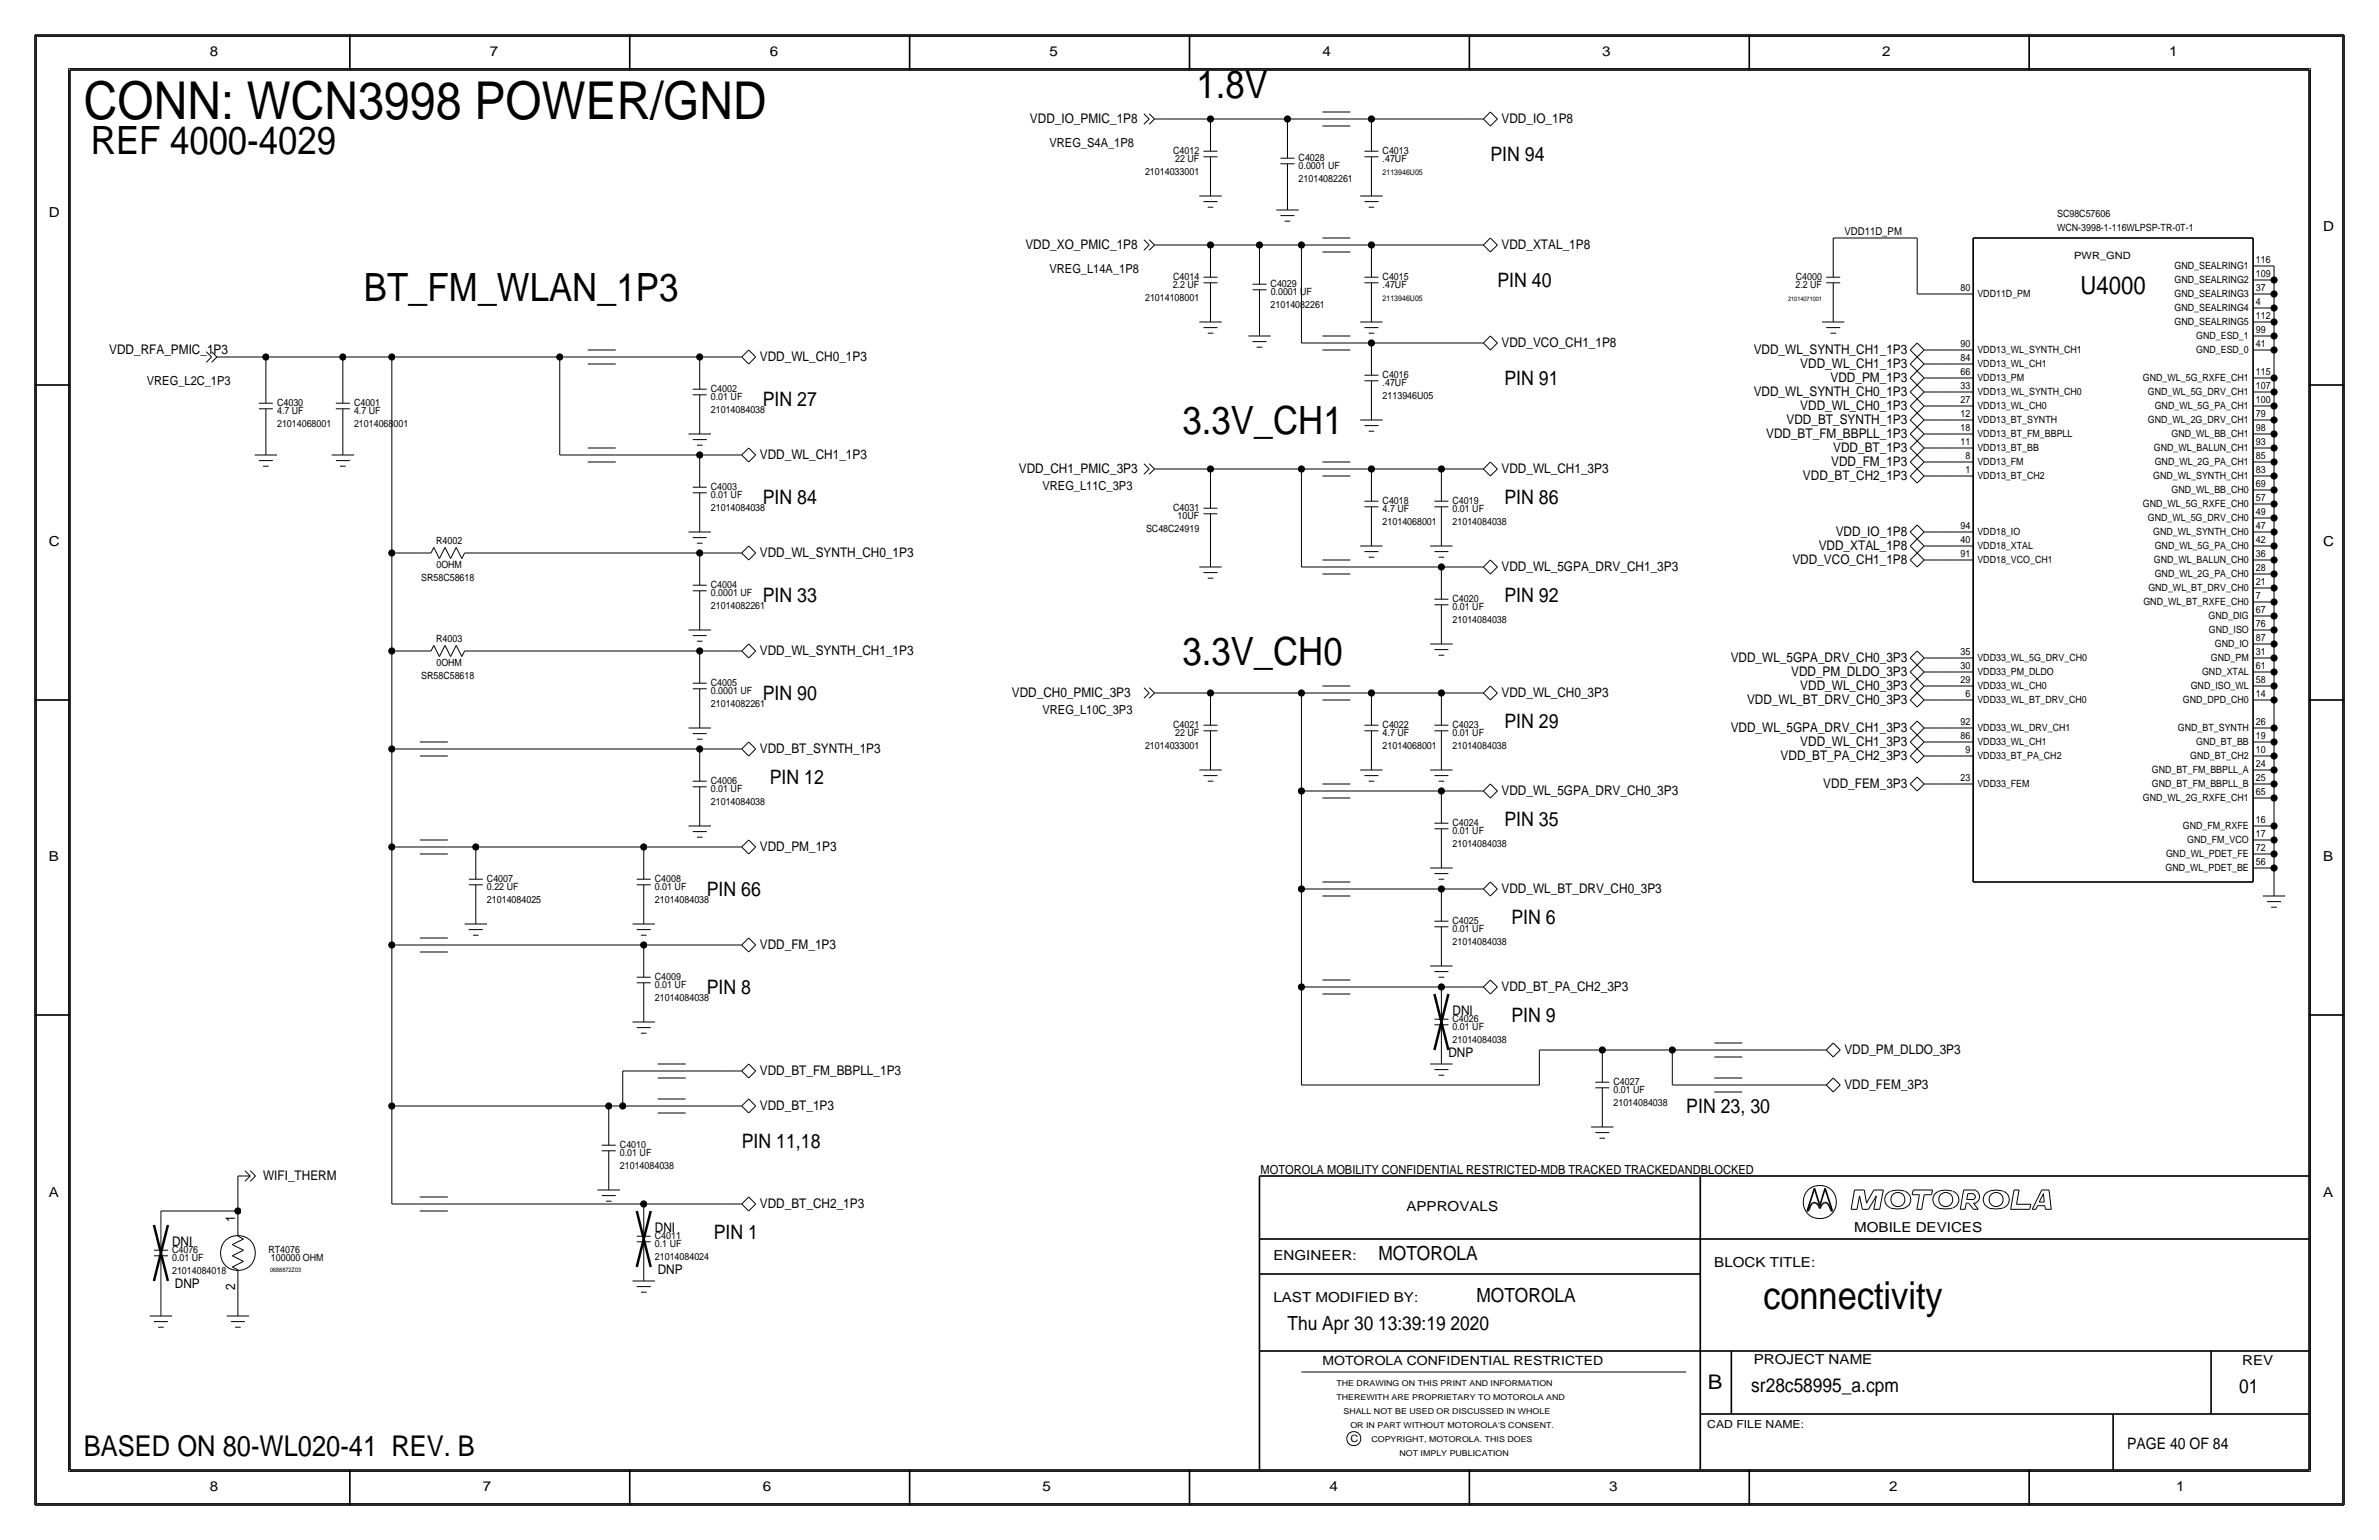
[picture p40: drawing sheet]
<svg xmlns="http://www.w3.org/2000/svg" width="432mm" height="279mm" viewBox="0 0 432 279" stroke-linecap="round" stroke-linejoin="round" font-family="sans-serif">
<defs><g id="words">
<text font-size="9.5" x="15.2" y="21.6">CONN: WCN3998 POWER/GND</text>
<g font-size="7.1">
<text x="217.2" y="17.8">1.8V</text>
<text x="16.5" y="27.9">REF 4000-4029</text>
<text x="66" y="54.6">BT_FM_WLAN_1P3</text>
<text x="214.6" y="78.7">3.3V_CH1</text>
<text x="214.6" y="120.7">3.3V_CH0</text>
</g>
<text font-size="7" x="320" y="237.5">connectivity</text>
<text font-size="5.2" x="15.2" y="264.2">BASED ON 80-WL020-41 REV. B</text>
<text font-size="4.5" x="377.6" y="53.3">U4000</text>
<text font-size="3.7" x="310" y="252.1">B</text>
<g font-size="3.6">
<text x="270.5" y="29.2">PIN 94</text>
<text x="271.8" y="52.1">PIN 40</text>
<text x="273" y="69.8">PIN 91</text>
<text x="138.4" y="73.7">PIN 27</text>
<text x="138.4" y="91.4">PIN 84</text>
<text x="273" y="91.4">PIN 86</text>
<text x="138.4" y="109.2">PIN 33</text>
<text x="273" y="109.2">PIN 92</text>
<text x="138.4" y="127">PIN 90</text>
<text x="273" y="132.1">PIN 29</text>
<text x="139.7" y="142.2">PIN 12</text>
<text x="273" y="149.9">PIN 35</text>
<text x="128.3" y="162.6">PIN 66</text>
<text x="274.3" y="167.6">PIN 6</text>
<text x="128.3" y="180.3">PIN 8</text>
<text x="274.3" y="185.4">PIN 9</text>
<text x="306.1" y="201.9">PIN 23, 30</text>
<text x="134.6" y="208.3">PIN 11,18</text>
<text x="129.5" y="224.8">PIN 1</text>
</g>
<g font-size="3.5">
<text x="250.2" y="228.6">MOTOROLA</text>
<text x="268" y="236.2">MOTOROLA</text>
<text x="233.7" y="241.3">Thu Apr 30 13:39:19 2020</text>
<text x="317.9" y="252.6">sr28c58995_a.cpm</text>
<text x="406.4" y="252.7">01</text>
</g>
<text font-size="2.9" x="386.1" y="262.9">PAGE 40 OF 84</text>
<g font-size="2.5">
<text x="38.1" y="10.2">8</text>
<text x="88.9" y="10.2">7</text>
<text x="139.7" y="10.2">6</text>
<text x="190.5" y="10.2">5</text>
<text x="240" y="10.2">4</text>
<text x="290.8" y="10.2">3</text>
<text x="341.6" y="10.2">2</text>
<text x="393.7" y="10.2">1</text>
<text x="8.9" y="39.4">D</text>
<text x="421.6" y="41.9">D</text>
<text x="8.9" y="99.1">C</text>
<text x="421.6" y="99.1">C</text>
<text x="8.9" y="156.2">B</text>
<text x="421.6" y="156.2">B</text>
<text x="8.9" y="217.2">A</text>
<text x="255.3" y="219.7">APPROVALS</text>
<text x="421.6" y="217.2">A</text>
<text x="336.5" y="223.5">MOBILE DEVICES</text>
<text x="231.1" y="228.6">ENGINEER:</text>
<text x="311.1" y="229.9">BLOCK TITLE:</text>
<text x="231.1" y="236.2">LAST MODIFIED BY:</text>
<text x="318.3" y="247.5">PROJECT NAME</text>
<text x="407" y="247.6">REV</text>
<text x="38.1" y="270.5">8</text>
<text x="87.6" y="270.5">7</text>
<text x="138.4" y="270.5">6</text>
<text x="189.2" y="270.5">5</text>
<text x="241.3" y="270.5">4</text>
<text x="292.1" y="270.5">3</text>
<text x="342.9" y="270.5">2</text>
<text x="395" y="270.5">1</text>
</g>
<g font-size="2.4">
<text x="186.9" y="22.4">VDD_IO_PMIC_1P8</text>
<text x="272.5" y="22.4">VDD_IO_1P8</text>
<text x="186.1" y="45.2">VDD_XO_PMIC_1P8</text>
<text x="272.5" y="45.2">VDD_XTAL_1P8</text>
<text x="19.8" y="64.3">VDD_RFA_PMIC_1P3</text>
<text x="137.9" y="65.5">VDD_WL_CH0_1P3</text>
<text x="272.5" y="63">VDD_VCO_CH1_1P8</text>
<text x="318.3" y="64.3">VDD_WL_SYNTH_CH1_1P3</text>
<text x="318.3" y="71.9">VDD_WL_SYNTH_CH0_1P3</text>
<text x="326.8" y="66.8">VDD_WL_CH1_1P3</text>
<text x="332.3" y="69.3">VDD_PM_1P3</text>
<text x="324.3" y="77">VDD_BT_SYNTH_1P3</text>
<text x="326.8" y="74.4">VDD_WL_CH0_1P3</text>
<text x="137.9" y="83.3">VDD_WL_CH1_1P3</text>
<text x="320.6" y="79.5">VDD_BT_FM_BBPLL_1P3</text>
<text x="332.7" y="82">VDD_BT_1P3</text>
<text x="184.9" y="85.9">VDD_CH1_PMIC_3P3</text>
<text x="272.5" y="85.9">VDD_WL_CH1_3P3</text>
<text x="327.2" y="87.1">VDD_BT_CH2_1P3</text>
<text x="332.4" y="84.6">VDD_FM_1P3</text>
<text x="137.9" y="101.1">VDD_WL_SYNTH_CH0_1P3</text>
<text x="330.1" y="99.8">VDD_XTAL_1P8</text>
<text x="333.2" y="97.3">VDD_IO_1P8</text>
<text x="272.5" y="103.6">VDD_WL_5GPA_DRV_CH1_3P3</text>
<text x="325.3" y="102.4">VDD_VCO_CH1_1P8</text>
<text x="137.9" y="118.9">VDD_WL_SYNTH_CH1_1P3</text>
<text x="314.1" y="120.1">VDD_WL_5GPA_DRV_CH0_3P3</text>
<text x="325.1" y="122.7">VDD_PM_DLDO_3P3</text>
<text x="326.8" y="125.2">VDD_WL_CH0_3P3</text>
<text x="183.6" y="126.5">VDD_CH0_PMIC_3P3</text>
<text x="272.5" y="126.5">VDD_WL_CH0_3P3</text>
<text x="317.1" y="127.8">VDD_WL_BT_DRV_CH0_3P3</text>
<text x="137.9" y="136.7">VDD_BT_SYNTH_1P3</text>
<text x="314.1" y="132.8">VDD_WL_5GPA_DRV_CH1_3P3</text>
<text x="323.2" y="137.9">VDD_BT_PA_CH2_3P3</text>
<text x="326.8" y="135.4">VDD_WL_CH1_3P3</text>
<text x="330.9" y="143">VDD_FEM_3P3</text>
<text x="272.5" y="144.3">VDD_WL_5GPA_DRV_CH0_3P3</text>
<text x="137.9" y="154.4">VDD_PM_1P3</text>
<text x="272.5" y="162.1">VDD_WL_BT_DRV_CH0_3P3</text>
<text x="137.9" y="172.2">VDD_FM_1P3</text>
<text x="272.5" y="179.8">VDD_BT_PA_CH2_3P3</text>
<text x="263.7" y="184.1">DNI</text>
<text x="262.9" y="191.8">DNP</text>
<text x="334.8" y="191.3">VDD_PM_DLDO_3P3</text>
<text x="137.9" y="195.1">VDD_BT_FM_BBPLL_1P3</text>
<text x="334.8" y="197.6">VDD_FEM_3P3</text>
<text x="137.9" y="201.4">VDD_BT_1P3</text>
<text x="47.8" y="214.1">WIFI_THERM</text>
<text x="42.7" y="221.7" transform="rotate(-90 42.7 221.7)">1</text>
<text x="137.9" y="219.2">VDD_BT_CH2_1P3</text>
<text x="31.2" y="226.1">DNI</text>
<text x="118.9" y="223.5">DNI</text>
<text x="31.7" y="233.7">DNP</text>
<text x="119.4" y="231.1">DNP</text>
<text x="42.7" y="234.1" transform="rotate(-90 42.7 234.1)">2</text>
</g>
<g font-size="2.3">
<text x="190.5" y="26.7">VREG_S4A_1P8</text>
<text x="190.5" y="49.5">VREG_L14A_1P8</text>
<text x="26.7" y="69.8">VREG_L2C_1P3</text>
<text x="189.2" y="88.9">VREG_L11C_3P3</text>
<text x="189.2" y="129.5">VREG_L10C_3P3</text>
<text x="228.8" y="213.1">MOTOROLA MOBILITY CONFIDENTIAL RESTRICTED-MDB TRACKED TRACKEDANDBLOCKED</text>
<text x="240" y="247.6">MOTOROLA CONFIDENTIAL RESTRICTED</text>
</g>
<g font-size="2">
<text x="334.8" y="42.7">VDD11D_PM</text>
<text x="309.9" y="259.1">CAD FILE NAME:</text>
</g>
<g font-size="1.8">
<text x="212.9" y="27.9">C4012</text>
<text x="213.3" y="29.5">22 UF</text>
<text x="235.7" y="29.2">C4028</text>
<text x="251" y="29.5">.47UF</text>
<text x="251" y="27.9">C4013</text>
<text x="207.8" y="31.8">21014033001</text>
<text x="235.7" y="33">21014082261</text>
<text x="235.7" y="30.7">0.0001 UF</text>
<text x="373.4" y="41.9">WCN-3998-1-116WLPSP-TR-0T-1</text>
<text x="373.4" y="39.4">SC98C57606</text>
<text x="376.5" y="47">PWR_GND</text>
<text x="409.4" y="47.8">116</text>
<text x="212.8" y="52.3">2.2 UF</text>
<text x="212.9" y="50.8">C4014</text>
<text x="230.6" y="52.1">C4029</text>
<text x="230.6" y="53.6">0.0001 UF</text>
<text x="251" y="50.8">C4015</text>
<text x="251" y="52.3">.47UF</text>
<text x="325.9" y="52.3">2.2 UF</text>
<text x="326" y="50.8">C4000</text>
<text x="355.8" y="52.8">80</text>
<text x="358.9" y="54">VDD11D_PM</text>
<text x="394.7" y="51.4">GND_SEALRING2</text>
<text x="394.7" y="48.9">GND_SEALRING1</text>
<text x="394.7" y="54">GND_SEALRING3</text>
<text x="409.4" y="52.8">37</text>
<text x="409.4" y="50.3">109</text>
<text x="207.8" y="54.6">21014108001</text>
<text x="230.6" y="55.9">21014082261</text>
<text x="394.7" y="59">GND_SEALRING5</text>
<text x="394.7" y="56.5">GND_SEALRING4</text>
<text x="409.4" y="57.9">112</text>
<text x="409.4" y="55.4">4</text>
<text x="355.8" y="63">90</text>
<text x="355.8" y="65.5">84</text>
<text x="358.9" y="64.1">VDD13_WL_SYNTH_CH1</text>
<text x="398.6" y="64.1">GND_ESD_0</text>
<text x="398.6" y="61.6">GND_ESD_1</text>
<text x="409.4" y="60.5">99</text>
<text x="409.4" y="63">41</text>
<text x="129" y="71.1">C4002</text>
<text x="251" y="68.6">C4016</text>
<text x="251" y="70.1">.47UF</text>
<text x="355.8" y="70.6">33</text>
<text x="355.8" y="68.1">66</text>
<text x="358.9" y="69.2">VDD13_PM</text>
<text x="358.9" y="71.7">VDD13_WL_SYNTH_CH0</text>
<text x="358.9" y="66.7">VDD13_WL_CH1</text>
<text x="389" y="69.2">GND_WL_5G_RXFE_CH1</text>
<text x="389.8" y="71.7">GND_WL_5G_DRV_CH1</text>
<text x="409.4" y="68.1">115</text>
<text x="409.4" y="70.6">107</text>
<text x="50.3" y="73.7">C4030</text>
<text x="50.3" y="77.5">21014068001</text>
<text x="50.3" y="75.2">4.7 UF</text>
<text x="64.3" y="75.2">4.7 UF</text>
<text x="64.3" y="77.5">21014068001</text>
<text x="64.3" y="73.7">C4001</text>
<text x="129" y="74.9">21014084038</text>
<text x="129" y="72.6">0.01 UF</text>
<text x="251" y="72.4">2113946U05</text>
<text x="355.8" y="73.2">27</text>
<text x="355.8" y="75.7">12</text>
<text x="358.9" y="76.8">VDD13_BT_SYNTH</text>
<text x="358.9" y="74.3">VDD13_WL_CH0</text>
<text x="389.8" y="76.8">GND_WL_2G_DRV_CH1</text>
<text x="391.1" y="74.3">GND_WL_5G_PA_CH1</text>
<text x="409.4" y="73.2">100</text>
<text x="409.4" y="75.7">79</text>
<text x="355.8" y="78.2">18</text>
<text x="355.8" y="80.8">11</text>
<text x="356.7" y="83.3">8</text>
<text x="358.9" y="81.9">VDD13_BT_BB</text>
<text x="358.9" y="79.4">VDD13_BT_FM_BBPLL</text>
<text x="390.9" y="81.9">GND_WL_BALUN_CH1</text>
<text x="394.1" y="79.4">GND_WL_BB_CH1</text>
<text x="409.4" y="78.2">98</text>
<text x="409.4" y="80.8">93</text>
<text x="409.4" y="83.3">85</text>
<text x="129" y="88.9">C4003</text>
<text x="356.7" y="85.9">1</text>
<text x="358.9" y="84.4">VDD13_FM</text>
<text x="358.9" y="87">VDD13_BT_CH2</text>
<text x="390.8" y="87">GND_WL_SYNTH_CH1</text>
<text x="391.1" y="84.4">GND_WL_2G_PA_CH1</text>
<text x="394.1" y="89.5">GND_WL_BB_CH0</text>
<text x="409.4" y="85.9">83</text>
<text x="409.4" y="88.4">69</text>
<text x="129" y="92.7">21014084038</text>
<text x="129" y="90.4">0.01 UF</text>
<text x="212.9" y="92.7">C4031</text>
<text x="213.7" y="94.2">10UF</text>
<text x="251" y="91.4">C4018</text>
<text x="251" y="93">4.7 UF</text>
<text x="251" y="95.3">21014068001</text>
<text x="263.7" y="91.4">C4019</text>
<text x="263.7" y="95.2">21014084038</text>
<text x="263.7" y="93">0.01 UF</text>
<text x="389" y="92.1">GND_WL_5G_RXFE_CH0</text>
<text x="389.8" y="94.6">GND_WL_5G_DRV_CH0</text>
<text x="409.4" y="90.9">57</text>
<text x="409.4" y="93.5">49</text>
<text x="79.2" y="98.7">R4002</text>
<text x="208" y="96.5">SC48C24919</text>
<text x="355.8" y="98.6">40</text>
<text x="355.8" y="101.1">91</text>
<text x="355.8" y="96">94</text>
<text x="358.9" y="97.1">VDD18_IO</text>
<text x="358.9" y="99.7">VDD18_XTAL</text>
<text x="390.8" y="97.1">GND_WL_SYNTH_CH0</text>
<text x="391.1" y="99.7">GND_WL_5G_PA_CH0</text>
<text x="409.4" y="96">47</text>
<text x="409.4" y="101.1">36</text>
<text x="409.4" y="98.6">42</text>
<text x="76.5" y="105.4">SR58C58618</text>
<text x="79.2" y="103">0OHM</text>
<text x="129" y="106.7">C4004</text>
<text x="358.9" y="102.2">VDD18_VCO_CH1</text>
<text x="389.9" y="107.3">GND_WL_BT_DRV_CH0</text>
<text x="390.9" y="102.2">GND_WL_BALUN_CH0</text>
<text x="391.1" y="104.8">GND_WL_2G_PA_CH0</text>
<text x="409.4" y="106.2">21</text>
<text x="409.4" y="103.6">28</text>
<text x="129" y="110.5">21014082261</text>
<text x="129" y="108.2">0.0001 UF</text>
<text x="263.7" y="109.2">C4020</text>
<text x="263.7" y="110.7">0.01 UF</text>
<text x="263.7" y="113">21014084038</text>
<text x="389" y="109.8">GND_WL_BT_RXFE_CH0</text>
<text x="400.8" y="112.4">GND_DIG</text>
<text x="409.4" y="108.7">7</text>
<text x="409.4" y="113.8">76</text>
<text x="409.4" y="111.3">67</text>
<text x="79.2" y="116.5">R4003</text>
<text x="355.8" y="118.9">35</text>
<text x="358.9" y="120">VDD33_WL_5G_DRV_CH0</text>
<text x="400.9" y="114.9">GND_ISO</text>
<text x="402" y="117.5">GND_IO</text>
<text x="409.4" y="118.9">31</text>
<text x="409.4" y="116.3">87</text>
<text x="76.5" y="123.2">SR58C58618</text>
<text x="79.2" y="120.8">0OHM</text>
<text x="129" y="126">0.0001 UF</text>
<text x="129" y="124.5">C4005</text>
<text x="355.8" y="124">29</text>
<text x="355.8" y="121.4">30</text>
<text x="358.9" y="122.5">VDD33_PM_DLDO</text>
<text x="358.9" y="125.1">VDD33_WL_CH0</text>
<text x="397.6" y="125.1">GND_ISO_WL</text>
<text x="399.7" y="122.5">GND_XTAL</text>
<text x="401.3" y="120">GND_PM</text>
<text x="409.4" y="121.4">61</text>
<text x="409.4" y="124">58</text>
<text x="129" y="128.3">21014082261</text>
<text x="355.8" y="131.6">92</text>
<text x="356.7" y="126.5">6</text>
<text x="358.9" y="127.6">VDD33_WL_BT_DRV_CH0</text>
<text x="396.2" y="127.6">GND_DPD_CH0</text>
<text x="409.4" y="126.5">14</text>
<text x="409.4" y="131.6">26</text>
<text x="207.8" y="135.9">21014033001</text>
<text x="212.9" y="132.1">C4021</text>
<text x="213.3" y="133.6">22 UF</text>
<text x="251" y="132.1">C4022</text>
<text x="251" y="135.9">21014068001</text>
<text x="251" y="133.6">4.7 UF</text>
<text x="263.7" y="132.1">C4023</text>
<text x="263.7" y="133.6">0.01 UF</text>
<text x="263.7" y="135.9">21014084038</text>
<text x="355.8" y="134.1">86</text>
<text x="356.7" y="136.7">9</text>
<text x="358.9" y="135.2">VDD33_WL_CH1</text>
<text x="358.9" y="137.8">VDD33_BT_PA_CH2</text>
<text x="358.9" y="132.7">VDD33_WL_DRV_CH1</text>
<text x="395.3" y="132.7">GND_BT_SYNTH</text>
<text x="397.5" y="137.8">GND_BT_CH2</text>
<text x="398.6" y="135.2">GND_BT_BB</text>
<text x="409.4" y="136.7">10</text>
<text x="409.4" y="134.1">19</text>
<text x="129" y="142.2">C4006</text>
<text x="129" y="143.8">0.01 UF</text>
<text x="355.8" y="141.7">23</text>
<text x="358.9" y="142.8">VDD33_FEM</text>
<text x="390.6" y="140.3">GND_BT_FM_BBPLL_A</text>
<text x="390.6" y="142.9">GND_BT_FM_BBPLL_B</text>
<text x="409.4" y="141.7">25</text>
<text x="409.4" y="139.2">24</text>
<text x="129" y="146">21014084038</text>
<text x="263.7" y="149.9">C4024</text>
<text x="389" y="145.4">GND_WL_2G_RXFE_CH1</text>
<text x="409.4" y="144.3">65</text>
<text x="409.4" y="149.4">16</text>
<text x="263.7" y="153.7">21014084038</text>
<text x="263.7" y="151.4">0.01 UF</text>
<text x="393.2" y="155.6">GND_WL_PDET_FE</text>
<text x="396.2" y="150.5">GND_FM_RXFE</text>
<text x="397" y="153">GND_FM_VCO</text>
<text x="409.4" y="154.4">72</text>
<text x="409.4" y="151.9">17</text>
<text x="88.4" y="160">C4007</text>
<text x="88.4" y="161.5">0.22 UF</text>
<text x="118.9" y="160">C4008</text>
<text x="118.9" y="161.5">0.01 UF</text>
<text x="393.1" y="158.1">GND_WL_PDET_BE</text>
<text x="409.4" y="157">56</text>
<text x="88.4" y="163.8">21014084025</text>
<text x="118.9" y="163.8">21014084038</text>
<text x="263.7" y="167.6">C4025</text>
<text x="263.7" y="171.4">21014084038</text>
<text x="263.7" y="169.2">0.01 UF</text>
<text x="118.9" y="177.8">C4009</text>
<text x="118.9" y="179.3">0.01 UF</text>
<text x="118.9" y="181.6">21014084038</text>
<text x="263.7" y="185.4">C4026</text>
<text x="263.7" y="189.2">21014084038</text>
<text x="263.7" y="186.9">0.01 UF</text>
<text x="292.9" y="196.9">C4027</text>
<text x="292.9" y="200.7">21014084038</text>
<text x="292.9" y="198.4">0.01 UF</text>
<text x="112.5" y="209.8">0.01 UF</text>
<text x="112.5" y="208.3">C4010</text>
<text x="112.5" y="212.1">21014084038</text>
<text x="31.2" y="227.3">C4076</text>
<text x="48.7" y="227.3">RT4076</text>
<text x="118.9" y="226.3">0.1 UF</text>
<text x="118.9" y="224.8">C4011</text>
<text x="31.2" y="231.1">21014084018</text>
<text x="31.2" y="228.9">0.01 UF</text>
<text x="49.2" y="228.8">100000 OHM</text>
<text x="118.9" y="228.6">21014084024</text>
<text x="245.1" y="261.6">C</text>
</g>
<g font-size="1.5">
<text x="242.6" y="251.5">THE DRAWING ON THIS PRINT AND INFORMATION</text>
<text x="242.6" y="254">THEREWITH ARE PROPRIETARY TO MOTOROLA AND</text>
<text x="243.8" y="256.5">SHALL NOT BE USED OR DISCUSSED IN WHOLE</text>
<text x="245.1" y="259.1">OR IN PART WITHOUT MOTOROLA'S CONSENT.</text>
<text x="248.9" y="261.6">COPYRIGHT, MOTOROLA. THIS DOES</text>
<text x="254" y="264.2">NOT IMPLY PUBLICATION</text>
</g>
<g font-size="1.4">
<text x="251" y="31.8">2113946U05</text>
<text x="251" y="54.6">2113946U05</text>
</g>
<g font-size="1.1">
<text x="324.6" y="54.6">21014071001</text>
<text x="49" y="230.8">0688872Z03</text>
</g>
</g></defs>
<g fill="none" stroke="#000" stroke-width=".18">
<path d="M6.6 6.6h418.6zM6.6 6.6v266.2zM12.4 12.4v254.6zM12.4 12.4h407zM419.4 12.4v254.6zM425.2 6.6v266.2zM207.6 20.6l1 1zM208.6 21.6l-1 1zM208.6 20.6l.9 1zM209.5 21.6l-.9 1zM209.5 21.6h1.3zM210.8 21.6h8.9z"/>
<path d="M217.7 35.6h4zM218.4 27.4h2.6zM218.4 28.4h2.6zM218.4 36.6h2.6zM219.2 37.6h1zM219.7 21.6h14zM219.7 21.6v1.3zM219.7 28.4v4.6zM219.7 22.9v4.5zM219.7 33v2.6zM231.6 38.1h4.1zM232.4 29.7h2.5z"/>
<path d="M232.4 28.7h2.5zM232.4 39.1h2.5zM233.7 34.3v1.3zM233.7 21.6h6.3zM233.7 21.6v2.5zM233.7 29.7v4.6zM233.7 24.1v4.6zM233.7 35.6v2.5zM240 21.6h5.1zM240 20.3h5.1zM240 22.9h5.1zM245.1 21.6h3.8z"/>
<path d="M246.9 35.6h4.1zM247.6 28.4h2.6zM247.7 27.4h2.5zM247.7 36.6h2.5zM248.4 37.6h1zM248.9 21.6h17.8zM248.9 21.6v1.3zM248.9 28.4v4.6zM248.9 22.9v4.5zM248.9 33v2.6zM266.7 21.6h2.5zM269.2 21.6l1.3 1.3z"/>
<path d="M270.5 20.3l-1.3 1.3zM270.5 20.3l1.3 1.3zM271.8 21.6l-1.3 1.3zM207.6 43.5l1 .9zM208.6 44.4l-1 1zM208.6 43.5l.9 .9zM209.5 44.4l-.9 1zM209.5 44.4h1.3zM210.8 44.4h8.9zM217.7 58.4h4zM218.4 50.3h2.6zM218.4 51.3h2.6z"/>
<path d="M218.4 59.4h2.6zM219.7 44.4v1.3zM219.7 51.3v4.6zM219.7 45.7v4.6zM219.7 55.9v2.5zM219.7 44.4h8.9zM227.3 51.6h2.6zM227.3 52.6h2.6zM228.6 44.4h7.6zM228.6 57.2v1.2zM228.6 44.5v2.5zM228.6 52.6v4.6z"/>
<path d="M228.6 47v4.6zM228.6 58.4v2.6zM233.2 40.1h1zM236.2 44.4v17.8zM236.2 44.4h3.8zM240 44.4h5.1zM240 43.2h5.1zM240 45.7h5.1zM245.1 44.4h3.8zM246.9 58.4h4.1zM247.6 51.3h2.6zM247.7 50.3h2.5z"/>
<path d="M247.7 59.4h2.5zM248.9 44.4h17.8zM248.9 44.4v1.3zM248.9 51.3v4.6zM248.9 45.7v4.6zM248.9 55.9v2.5zM266.7 44.4h2.5zM269.2 44.4l1.3 1.3zM270.5 43.2l-1.3 1.3zM270.5 43.2l1.3 1.2zM271.8 44.4l-1.3 1.3zM330.7 58.4h4.1z"/>
<path d="M331.5 50.3h2.5zM331.5 59.4h2.5zM331.5 51.3h2.5zM332.7 43.2v2.5zM332.7 55.9v2.5zM332.7 51.3v4.6zM332.7 45.7v4.6zM332.7 43.2h15.3zM348 53.3h7.6zM348 43.2v10.1zM355.6 53.3h2.5zM408.9 58.4h2.6z"/>
<path d="M408.9 55.9h2.6zM408.9 50.8h2.6zM408.9 48.3h2.6zM408.9 53.3h2.6zM411.5 48.3h1.3zM411.5 50.8h1.3zM411.5 53.3h1.3zM411.5 55.9h1.3zM411.5 58.4h1.3zM412.7 48.3v2.5zM412.7 50.8v2.5zM412.7 53.3v2.6z"/>
<path d="M412.7 55.9v2.5zM412.7 58.4v2.6zM37.4 65.7l1-.9zM37.4 63.8l1 1zM38.4 63.8l1 1zM39.4 64.8l-1 .9zM39.4 64.8h1.2zM40.6 64.8h7.7zM47 73.2h2.5zM47 74.2h2.5zM48.3 78.7v1.3zM48.3 64.8h13.9z"/>
<path d="M48.3 64.8v3.8zM48.3 74.2v4.5zM48.3 68.6v4.6zM61 73.2h2.5zM61 74.2h2.5zM62.2 78.7v1.3zM62.2 64.8v3.8zM62.2 74.2v4.5zM62.2 68.6v4.6zM62.2 64.8h8.9zM71.1 64.8h30.5zM71.1 64.8v35.5z"/>
<path d="M101.6 64.8v17.7zM101.6 64.8h5.1zM106.7 64.8h5.1zM106.7 63.5h5.1zM106.7 66h5.1zM111.8 64.8h15.2zM125 78.7h4zM125.7 71.6h2.6zM125.7 70.6h2.6zM125.7 79.8h2.6zM127 64.8h5.1zM127 64.8v1.2z"/>
<path d="M127 71.6v4.6zM127 66v4.6zM127 76.2v2.5zM132.1 64.8h2.5zM134.6 64.8l1.3 1.2zM135.9 63.5l1.3 1.3zM135.9 63.5l-1.3 1.3zM137.2 64.8l-1.3 1.2zM219.2 60.5h1zM226.6 61h4zM227.3 62h2.6zM228.1 63h1z"/>
<path d="M236.2 62.2h3.8zM240 62.2h5.1zM240 61h5.1zM240 63.5h5.1zM245.1 62.2h3.8zM246.9 76.2h4.1zM247.6 69.1h2.6zM247.7 68.1h2.5zM247.7 77.2h2.5zM248.4 60.5h1zM248.4 78.2h1zM248.9 62.2h17.8z"/>
<path d="M248.9 62.2v1.3zM248.9 69.1v4.6zM248.9 63.5v4.6zM248.9 73.7v2.5zM266.7 62.2h2.5zM269.2 62.2l1.3 1.3zM270.5 61l-1.3 1.2zM270.5 61l1.3 1.2zM271.8 62.2l-1.3 1.3zM332.2 60.5h1zM346.7 63.5l1.3 1.3zM346.7 68.6l1.3 1.3z"/>
<path d="M346.7 66l1.3 1.3zM346.7 73.7l1.3 1.2zM346.7 71.1l1.3 1.3zM346.7 76.2l1.3 1.3zM346.7 78.7l1.3 1.3zM348 62.2l1.2 1.3zM348 67.3l1.2 1.3zM348 64.8l1.2 1.2zM348 72.4l1.2 1.3zM348 69.8l1.2 1.3zM348 74.9l1.2 1.3zM348 77.5l1.2 1.2z"/>
<path d="M348 62.2l-1.3 1.3zM348 67.3l-1.3 1.3zM348 64.8l-1.3 1.2zM348 72.4l-1.3 1.3zM348 69.8l-1.3 1.3zM348 74.9l-1.3 1.3zM348 77.5l-1.3 1.2zM349.2 63.5l-1.2 1.3zM349.2 68.6l-1.2 1.3zM349.2 66l-1.2 1.3zM349.2 73.7l-1.2 1.2zM349.2 71.1l-1.2 1.3z"/>
<path d="M349.2 76.2l-1.2 1.3zM349.2 78.7l-1.2 1.3zM349.3 63.5h2.5zM349.3 68.6h2.5zM349.3 66h2.5zM349.3 73.7h2.5zM349.3 71.1h2.5zM349.3 76.2h2.5zM349.3 78.7h2.5zM351.8 66h3.8zM351.8 63.5h3.8zM351.8 71.1h3.8z"/>
<path d="M351.8 68.6h3.8zM351.8 73.7h3.8zM351.8 78.7h3.8zM351.8 76.2h3.8zM355.6 76.2h2.5zM355.6 78.7h2.5zM355.6 73.7h2.5zM355.6 68.6h2.5zM355.6 71.1h2.5zM355.6 63.5h2.5zM355.6 66h2.5zM408.9 63.5h2.6z"/>
<path d="M408.9 68.6h2.6zM408.9 78.7h2.6zM408.9 76.2h2.6zM408.9 73.7h2.6zM408.9 71.1h2.6zM408.9 61h2.6zM411.5 61h1.3zM411.5 63.5h1.3zM411.5 68.6h1.3zM411.5 71.1h1.3zM411.5 73.7h1.3zM411.5 76.2h1.3z"/>
<path d="M411.5 78.7h1.3zM412.7 61v2.5zM412.7 63.5v5.1zM412.7 68.6v2.5zM412.7 71.1v2.6zM412.7 73.7v2.5zM412.7 76.2v2.5zM412.7 78.7v2.6zM46.2 82.5h4.1zM47 83.6h2.5zM47.8 84.6h1zM48.3 80v2.5z"/>
<path d="M60.2 82.5h4.1zM61 83.6h2.5zM61.7 84.6h1zM62.2 80v2.5zM78.7 99.3l-.5 1zM78.7 99.3l1.1 2zM80.8 99.3l-1 2zM80.8 99.3l1 2zM82.8 99.3l-1 2zM82.8 99.3l1 2zM101.6 82.5h5.1zM106.7 82.5h5.1z"/>
<path d="M106.7 81.3h5.1zM106.7 83.8h5.1zM111.8 82.5h15.2zM125 96.5h4zM125.7 89.4h2.6zM125.7 88.4h2.6zM125.7 97.5h2.6zM126.5 80.8h1zM126.5 98.6h1zM127 82.5h5.1zM127 82.5v1.3zM127 89.4v4.6z"/>
<path d="M127 83.8v4.6zM127 94v2.5zM132.1 82.5h2.5zM134.6 82.5l1.3 1.3zM135.9 81.3l1.3 1.2zM135.9 99.1l1.3 1.2zM135.9 81.3l-1.3 1.3zM135.9 99.1l-1.3 1.2zM137.2 82.5l-1.3 1.3zM207.6 84.1l1 1zM208.6 85.1l-1 1zM208.6 84.1l.9 1z"/>
<path d="M209.5 85.1l-.9 1zM209.5 85.1h1.3zM210.8 85.1h8.9zM218.4 92.2h2.6zM218.4 93.2h2.6zM219.7 85.1h16.5zM219.7 97.8v2.5zM219.7 85.1v2.5zM219.7 93.2v4.6zM219.7 87.6v4.6zM236.2 85.1v17.8zM236.2 85.1h3.8z"/>
<path d="M240 85.1h5.1zM240 83.8h5.1zM240 86.4h5.1zM245.1 85.1h3.8zM246.9 99.1h4.1zM247.6 91.9h2.6zM247.7 90.9h2.5zM248.9 85.1h12.7zM248.9 85.1v1.3zM248.9 91.9v4.6zM248.9 86.4v4.5zM248.9 96.5v2.6z"/>
<path d="M259.6 99.1h4.1zM260.3 91.9h2.6zM260.4 90.9h2.5zM261.6 85.1v1.3zM261.6 85.1h5.1zM261.6 96.5v2.6zM261.6 91.9v4.6zM261.6 86.4v4.5zM266.7 85.1h2.5zM269.2 85.1l1.3 1.3zM270.5 83.8l-1.3 1.3zM270.5 83.8l1.3 1.3z"/>
<path d="M271.8 85.1l-1.3 1.3zM346.7 81.3l1.3 1.3zM346.7 83.8l1.3 1.3zM346.7 86.4l1.3 1.2zM346.7 96.5l1.3 1.3zM346.7 99.1l1.3 1.2zM348 80l1.2 1.3zM348 82.5l1.2 1.3zM348 85.1l1.2 1.3zM348 95.2l1.2 1.3zM348 97.8l1.2 1.3zM348 80l-1.3 1.3z"/>
<path d="M348 82.5l-1.3 1.3zM348 85.1l-1.3 1.3zM348 95.2l-1.3 1.3zM348 97.8l-1.3 1.3zM349.2 81.3l-1.2 1.3zM349.2 83.8l-1.2 1.3zM349.2 86.4l-1.2 1.2zM349.2 96.5l-1.2 1.3zM349.2 99.1l-1.2 1.2zM349.3 81.3h2.5zM349.3 83.8h2.5zM349.3 86.4h2.5z"/>
<path d="M349.3 96.5h2.5zM349.3 99.1h2.5zM351.8 86.4h3.8zM351.8 83.8h3.8zM351.8 81.3h3.8zM351.8 99.1h3.8zM351.8 96.5h3.8zM355.6 96.5h2.5zM355.6 99.1h2.5zM355.6 81.3h2.5zM355.6 83.8h2.5zM355.6 86.4h2.5z"/>
<path d="M408.9 99.1h2.6zM408.9 94h2.6zM408.9 96.5h2.6zM408.9 88.9h2.6zM408.9 91.4h2.6zM408.9 86.4h2.6zM408.9 81.3h2.6zM408.9 83.8h2.6zM411.5 81.3h1.3zM411.5 83.8h1.3zM411.5 86.4h1.3zM411.5 88.9h1.3z"/>
<path d="M411.5 91.4h1.3zM411.5 94h1.3zM411.5 96.5h1.3zM411.5 99.1h1.3zM412.7 81.3v2.5zM412.7 83.8v2.6zM412.7 86.4v2.5zM412.7 88.9v2.5zM412.7 91.4v2.6zM412.7 94v2.5zM412.7 96.5v2.6zM412.7 99.1v2.5z"/>
<path d="M71.1 100.3h5.1zM71.1 118.1h5.1zM71.1 100.3v17.8zM71.1 118.1v17.8zM76.2 100.3h2zM76.2 118.1h2zM78.7 117.1l-.5 1zM78.7 117.1l1.1 2zM80.8 117.1l-1 2zM80.8 117.1l1 2zM82.8 117.1l-1 2zM82.8 117.1l1 2z"/>
<path d="M84.3 100.3h2.1zM84.3 118.1h2.1zM84.3 100.3l-.5 1zM84.3 118.1l-.5 1zM86.4 100.3h40.6zM86.4 118.1h40.6zM125 114.3h4zM125.7 107.2h2.6zM125.7 106.2h2.6zM125.7 115.3h2.6zM126.5 116.3h1zM127 100.3h5.1z"/>
<path d="M127 100.3v1.3zM127 118.1h5.1zM127 118.1v1.3zM127 107.2v4.6zM127 101.6v4.6zM127 111.8v2.5zM127 119.4v4.6zM132.1 118.1h2.5zM132.1 100.3h2.5zM134.6 118.1l1.3 1.3zM134.6 100.3l1.3 1.3zM135.9 116.8l1.3 1.3z"/>
<path d="M135.9 116.8l-1.3 1.3zM137.2 118.1l-1.3 1.3zM137.2 100.3l-1.3 1.3zM217.7 102.9h4zM218.4 103.9h2.6zM219.2 104.9h1zM219.7 100.3v2.6zM236.2 102.9h3.8zM240 102.9h5.1zM240 101.6h5.1zM240 104.1h5.1zM245.1 102.9h16.5z"/>
<path d="M247.7 100.1h2.5zM248.4 101.1h1zM259.6 116.8h4.1zM260.3 109.7h2.6zM260.4 100.1h2.5zM260.4 108.7h2.5zM260.4 117.9h2.5zM261.1 101.1h1zM261.1 118.9h1zM261.6 102.9h5.1zM261.6 102.9v1.2zM261.6 109.7v4.6z"/>
<path d="M261.6 104.1v4.6zM261.6 114.3v2.5zM266.7 102.9h2.5zM269.2 102.9l1.3 1.2zM270.5 101.6l-1.3 1.3zM270.5 101.6l1.3 1.3zM271.8 102.9l-1.3 1.2zM346.7 101.6l1.3 1.3zM346.7 119.4l1.3 1.2zM348 100.3l1.2 1.3zM348 118.1l1.2 1.3zM348 100.3l-1.3 1.3z"/>
<path d="M348 118.1l-1.3 1.3zM349.2 101.6l-1.2 1.3zM349.2 119.4l-1.2 1.2zM349.3 101.6h2.5zM349.3 119.4h2.5zM351.8 101.6h3.8zM351.8 119.4h3.8zM355.6 119.4h2.5zM355.6 101.6h2.5zM408.9 119.4h2.6zM408.9 114.3h2.6zM408.9 116.8h2.6z"/>
<path d="M408.9 106.7h2.6zM408.9 109.2h2.6zM408.9 111.8h2.6zM408.9 104.1h2.6zM408.9 101.6h2.6zM411.5 101.6h1.3zM411.5 104.1h1.3zM411.5 106.7h1.3zM411.5 109.2h1.3zM411.5 111.8h1.3zM411.5 114.3h1.3zM411.5 116.8h1.3z"/>
<path d="M411.5 119.4h1.3zM412.7 101.6v2.5zM412.7 104.1v2.6zM412.7 106.7v2.5zM412.7 109.2v2.6zM412.7 111.8v2.5zM412.7 114.3v2.5zM412.7 116.8v2.6zM412.7 119.4v2.5zM71.1 135.9h5.1zM71.1 135.9v17.8zM76.2 135.9h5.1z"/>
<path d="M76.2 134.6h5.1zM76.2 137.2h5.1zM81.3 135.9h45.7zM125 132.1h4zM125.7 125h2.6zM125.7 124h2.6zM125.7 133.1h2.6zM126.5 134.1h1zM127 135.9h5.1zM127 135.9v1.3zM127 125v4.5zM127 129.5v2.6z"/>
<path d="M127 137.2v4.5zM132.1 135.9h2.5zM134.6 135.9l1.3 1.3zM135.9 134.6l1.3 1.3zM135.9 134.6l-1.3 1.3zM137.2 135.9l-1.3 1.3zM207.6 124.8l1 .9zM208.6 125.7l-1 1zM208.6 124.8l.9 .9zM209.5 125.7l-.9 1zM209.5 125.7h1.3zM210.8 125.7h8.9z"/>
<path d="M217.7 139.7h4zM218.4 131.6h2.6zM218.4 132.6h2.6zM219.7 125.7h16.5zM219.7 125.7v1.3zM219.7 132.6v4.6zM219.7 127v4.6zM219.7 137.2v2.5zM236.2 125.7h3.8zM236.2 125.7v17.8zM240 125.7h5.1zM240 124.5h5.1z"/>
<path d="M240 127h5.1zM245.1 125.7h3.8zM246.9 139.7h4.1zM247.6 132.6h2.6zM247.7 131.6h2.5zM248.9 125.7h12.7zM248.9 125.7v1.3zM248.9 132.6v4.6zM248.9 127v4.6zM248.9 137.2v2.5zM259.6 139.7h4.1zM260.3 132.6h2.6z"/>
<path d="M260.4 131.6h2.5zM261.6 125.7v1.3zM261.6 125.7h5.1zM261.6 132.6v4.6zM261.6 127v4.6zM261.6 137.2v2.5zM266.7 125.7h2.5zM269.2 125.7l1.3 1.3zM270.5 124.5l-1.3 1.2zM270.5 124.5l1.3 1.2zM271.8 125.7l-1.3 1.3zM346.7 121.9l1.3 1.3z"/>
<path d="M346.7 124.5l1.3 1.2zM346.7 127l1.3 1.3zM346.7 132.1l1.3 1.2zM346.7 134.6l1.3 1.3zM346.7 137.2l1.3 1.2zM348 120.7l1.2 1.2zM348 123.2l1.2 1.3zM348 125.7l1.2 1.3zM348 130.8l1.2 1.3zM348 133.4l1.2 1.2zM348 135.9l1.2 1.3zM348 120.7l-1.3 1.2z"/>
<path d="M348 123.2l-1.3 1.3zM348 125.7l-1.3 1.3zM348 130.8l-1.3 1.3zM348 133.3l-1.3 1.3zM348 135.9l-1.3 1.3zM349.2 121.9l-1.2 1.3zM349.2 124.5l-1.2 1.2zM349.2 127l-1.2 1.3zM349.2 132.1l-1.2 1.2zM349.2 134.6l-1.2 1.3zM349.2 137.2l-1.2 1.2zM349.3 121.9h2.5z"/>
<path d="M349.3 124.5h2.5zM349.3 127h2.5zM349.3 132.1h2.5zM349.3 134.6h2.5zM349.3 137.2h2.5zM351.8 124.5h3.8zM351.8 134.6h3.8zM351.8 132.1h3.8zM351.8 127h3.8zM351.8 121.9h3.8zM351.8 137.2h3.8zM355.6 134.6h2.5z"/>
<path d="M355.6 137.2h2.5zM355.6 132.1h2.5zM355.6 121.9h2.5zM355.6 124.5h2.5zM355.6 127h2.5zM408.9 139.7h2.6zM408.9 134.6h2.6zM408.9 137.2h2.6zM408.9 132.1h2.6zM408.9 127h2.6zM408.9 121.9h2.6zM408.9 124.5h2.6z"/>
<path d="M411.5 121.9h1.3zM411.5 124.5h1.3zM411.5 127h1.3zM411.5 132.1h1.3zM411.5 134.6h1.3zM411.5 137.2h1.3zM411.5 139.7h1.3zM412.7 121.9v2.6zM412.7 124.5v2.5zM412.7 127v5.1zM412.7 132.1v2.5zM412.7 134.6v2.6z"/>
<path d="M412.7 137.2v2.5zM412.7 139.7v2.5zM71.1 153.7h5.1zM71.1 153.7v17.8zM76.2 153.7h5.1zM76.2 152.4h5.1zM76.2 154.9h5.1zM81.3 153.7h5.1zM85.1 159.5h2.5zM86.4 153.7h30.4zM86.4 153.7v1.2zM86.4 154.9v4.6z"/>
<path d="M115.6 159.5h2.5zM116.8 153.7h15.3zM116.8 153.7v1.2zM116.8 154.9v4.6zM125 149.9h4zM125.7 142.7h2.6zM125.7 141.7h2.6zM125.7 150.9h2.6zM126.5 151.9h1zM127 142.7v4.6zM127 147.3v2.6zM132.1 153.7h2.5z"/>
<path d="M134.6 153.7l1.3 1.2zM135.9 152.4l1.3 1.3zM135.9 152.4l-1.3 1.3zM137.2 153.7l-1.3 1.2zM218.4 140.7h2.6zM219.2 141.7h1zM236.2 143.5h3.8zM236.2 143.5v17.8zM240 143.5h5.1zM240 142.2h5.1zM240 144.8h5.1zM245.1 143.5h16.5z"/>
<path d="M247.7 140.7h2.5zM248.4 141.7h1zM259.6 157.5h4.1zM260.3 150.4h2.6zM260.4 140.7h2.5zM260.4 149.4h2.5zM260.4 158.5h2.5zM261.1 141.7h1zM261.1 159.5h1zM261.6 143.5h5.1zM261.6 143.5v1.3zM261.6 150.4v4.5z"/>
<path d="M261.6 144.8v4.6zM261.6 154.9v2.6zM266.7 143.5h2.5zM269.2 143.5l1.3 1.3zM270.5 142.2l-1.3 1.3zM270.5 142.2l1.3 1.3zM271.8 143.5l-1.3 1.3zM346.7 142.2l1.3 1.3zM348 141l1.2 1.2zM348 141l-1.3 1.2zM349.2 142.2l-1.2 1.3zM349.3 142.2h2.5z"/>
<path d="M351.8 142.2h3.8zM355.6 142.2h2.5zM408.9 157.5h2.6zM408.9 152.4h2.6zM408.9 154.9h2.6zM408.9 149.9h2.6zM408.9 144.8h2.6zM408.9 142.2h2.6zM411.5 157.5h1.2zM411.5 142.2h1.3zM411.5 144.8h1.3zM411.5 149.9h1.3z"/>
<path d="M411.5 152.4h1.3zM411.5 154.9h1.3zM412.7 142.2v2.6zM412.7 144.8v5.1zM412.7 149.9v2.5zM412.7 152.4v2.5zM412.7 154.9v2.6zM412.7 157.5v2.5zM71.1 171.4h5.1zM71.1 171.4v29.3zM76.2 171.4h5.1zM76.2 170.2h5.1z"/>
<path d="M76.2 172.7h5.1zM81.3 171.4h35.5zM84.3 167.6h4.1zM85.1 168.7h2.5zM85.1 160.5h2.5zM85.9 169.7h1zM86.4 160.5v4.6zM86.4 165.1v2.5zM114.8 167.6h4.1zM115.6 168.7h2.5zM115.6 177.3h2.5zM115.6 160.5h2.5z"/>
<path d="M115.6 178.3h2.5zM116.3 169.7h1zM116.8 171.4h15.3zM116.8 171.5v1.2zM116.8 160.5v4.6zM116.8 165.1v2.5zM116.8 178.3v4.6zM116.8 172.7v4.6zM132.1 171.4h2.5zM134.6 171.4l1.3 1.3zM135.9 170.2l1.3 1.2zM135.9 170.2l-1.3 1.2z"/>
<path d="M137.2 171.4l-1.3 1.3zM236.2 161.3h3.8zM236.2 161.3v17.8zM236.2 179.1v17.7zM236.2 179.1h3.8zM240 161.3h5.1zM240 160h5.1zM240 162.6h5.1zM240 179.1h5.1zM240 177.8h5.1zM245.1 179.1h16.5zM245.1 161.3h16.5z"/>
<path d="M259.6 175.3h4.1zM260.3 168.1h2.6zM260.4 167.1h2.5zM260.4 176.3h2.5zM261.1 177.3h1zM261.6 179.1h5.1zM261.6 179.1v1.2zM261.6 161.3h5.1zM261.6 161.3v1.3zM261.6 168.1v4.6zM261.6 162.6v4.5zM261.6 172.7v2.6z"/>
<path d="M266.7 161.3h2.5zM266.7 179.1h2.5zM269.2 161.3l1.3 1.3zM269.2 179.1l1.3 1.2zM270.5 160l-1.3 1.3zM270.5 177.8l-1.3 1.3zM270.5 160l1.3 1.3zM270.5 177.8l1.3 1.3zM271.8 161.3l-1.3 1.3zM271.8 179.1l-1.3 1.2zM410.7 162.6h4.1zM411.5 163.6h2.5z"/>
<path d="M412.2 164.6h1.1zM412.7 160v2.6zM113 194.3v6.4zM113 194.3h6.4zM114.8 185.4h4.1zM115.6 186.4h2.5zM116.3 187.5h1zM116.8 182.9v2.5zM119.4 194.3h5.1zM119.4 193h5.1zM119.4 195.6h5.1zM119.4 199.4h5.1z"/>
<path d="M124.5 194.3h7.6zM132.1 194.3h2.5zM134.6 194.3l1.3 1.3zM135.9 199.4l1.3 1.3zM135.9 193l1.3 1.3zM135.9 199.4l-1.3 1.3zM135.9 193l-1.3 1.3zM137.2 194.3l-1.3 1.3zM236.2 196.8h43.2zM240 180.3h5.1zM259.6 193h4.1zM260.3 185.9h2.6z"/>
<path d="M260.4 184.9h2.5zM260.4 194.1h2.5zM261.1 195.1h1zM261.6 185.9v4.6zM261.6 180.3v4.6zM261.6 190.5v2.5zM279.4 190.5v6.3zM279.4 190.5h11.4zM289.6 197.4h2.5zM289.6 196.3h2.5zM290.8 190.5h12.7zM290.8 190.5v1.3z"/>
<path d="M290.8 197.4v4.5zM290.8 191.8v4.5zM303.5 196.8h7.6zM303.5 190.5h7.7zM303.5 190.5v6.3zM311.1 196.8h5.1zM311.1 195.6h5.1zM311.1 198.1h5.1zM311.1 190.5h5.1zM311.1 189.2h5.1zM311.1 191.8h5.1zM316.2 196.8h12.7z"/>
<path d="M316.2 190.5h12.7zM328.9 190.5h2.6zM328.9 196.8h2.6zM331.5 190.5l1.2 1.3zM331.5 196.8l1.2 1.3zM332.7 189.2l1.3 1.3zM332.7 195.6l1.3 1.2zM332.7 189.2l-1.2 1.3zM332.7 195.6l-1.2 1.2zM334 190.5l-1.3 1.3zM334 196.8l-1.3 1.3zM29.2 219.7h14z"/>
<path d="M29.2 219.7v2.5zM43.2 213.4h2.2zM43.2 213.4v6.3zM43.2 219.7v2.5zM44.4 212.4l1 1zM44.4 214.3l1-.9zM45.4 214.3l1-.9zM45.4 212.4l1 1zM71.1 200.7v17.7zM71.1 218.4h5.1zM71.1 200.7h39.4zM76.2 218.4h5.1z"/>
<path d="M76.2 217.2h5.1zM76.2 219.7h5.1zM81.3 218.4h35.5zM108.5 215.9h4zM109.2 207.8h2.6zM109.2 216.9h2.6zM109.2 208.8h2.6zM110 217.9h1zM110.5 200.7h2.5zM110.5 200.7v2.5zM110.5 208.8v4.6zM110.5 203.2v4.6z"/>
<path d="M110.5 213.4v2.5zM113 200.7h6.4zM116.8 218.4h15.3zM116.8 218.4v1.3zM116.8 219.7v4.6zM119.4 200.7h5.1zM119.4 201.9h5.1zM124.5 200.7h7.6zM132.1 200.7h2.5zM132.1 218.4h2.5zM134.6 200.7l1.3 1.2zM134.6 218.4l1.3 1.3z"/>
<path d="M135.9 217.2l1.3 1.2zM135.9 217.2l-1.3 1.2zM137.2 200.7l-1.3 1.2zM137.2 218.4l-1.3 1.3zM288.8 204.5h4.1zM289.6 205.5h2.5zM290.3 206.5h1zM290.8 201.9v2.6zM336 219.4h1.1zM336.6 215.9h1.8zM336.6 215.9l-.6 3.5zM337.5 217l-.4 2.4z"/>
<path d="M337.5 217l.5 2.4zM338 219.4h1.1zM338.4 215.9l.4 2.4zM340.1 219.4h1.1zM340.1 215.9h1.7zM340.1 215.9l-1.3 2.4zM340.6 217l-1.5 2.4zM340.6 217l-.5 2.4zM341.8 215.9l-.6 3.5zM343.1 216.2a1.6 1.6 0 0 0-1 1.5 1.6 1.6 0 0 0 1.1 1.5M345.7 216.1h-.2a4 4 0 0 0-2.3 .1M345.7 216.2a1.59 1.59 0 0 1 1.1 1.5 1.59 1.59 0 0 1-1.1 1.5 5.1 5.1 0 0 1-2.5 0"/>
<path d="M347.1 216.8h1.3zM347.3 215.9l-.2 .9zM347.3 215.9h3.5zM347.9 219.4h.9zM348.4 216.8l-.5 2.6zM349.2 216.8l-.4 2.6zM349.2 216.8h1.4zM350.8 215.9l-.2 .9zM354.4 216.1a3.1 3.1 0 0 0-3.3 .7 1.62 1.62 0 0 0 .8 2.4M354.4 219.2a5.1 5.1 0 0 1-2.5 0M354.5 216.2a1.59 1.59 0 0 1 1 1.5 1.59 1.59 0 0 1-1 1.5M355.8 219.4h.9z"/>
<path d="M356.4 215.9l-.6 3.5zM356.4 215.9h2.2zM356.9 218.3l-.2 1.1zM356.9 218.3h.4zM357 217.6h1.2zM357.2 216.6l-.2 1zM357.2 216.6h1zM357.3 218.3l.9 1.1zM358.1 216.7a.5 .5 0 0 1 .4 .4 .5 .5 0 0 1-.4 .5M358.2 219.4h.9zM358.2 218.3l.9 1.1zM358.2 218.3h.4z"/>
<path d="M358.5 216a1.24 1.24 0 0 1 .8 1.1 1.24 1.24 0 0 1-.8 1.2M363.5 216.1a3.1 3.1 0 0 0-3.3 .7 1.62 1.62 0 0 0 .8 2.4M363.6 219.2a5.1 5.1 0 0 1-2.6 0M363.6 216.2a1.59 1.59 0 0 1 1.1 1.5 1.59 1.59 0 0 1-1.1 1.5M364.9 219.4h3.5zM365.6 215.9l-.7 3.5zM365.6 215.9h.9zM366 218.5h2.6zM366.5 215.9l-.5 2.6zM368.6 218.5l-.2 .9zM368.9 219.4h.6zM369.8 218.7h1.3z"/>
<path d="M369.8 218.7l-.3 .7zM370.1 218.1h.9zM370.6 215.9l-1.7 3.5zM370.6 215.9h1.3zM370.9 216.6l-.8 1.5zM370.9 216.6l.1 1.5zM371.1 218.7l.1 .7zM371.2 219.4h1.1zM371.9 215.9l.4 3.5zM27.2 238.8h4zM27.9 227.8h2.6zM27.9 226.8h2.6z"/>
<path d="M27.9 239.8h2.6zM29.2 232.4v3.8zM29.2 227.8v4.6zM29.2 222.3v4.5zM29.2 236.2v2.6zM41.1 238.8h4.1zM41.9 239.8h2.5zM42.2 229.9l1 .5zM42.2 225.8l2-1zM42.2 227.8l2-1zM42.2 229.9l2-1zM42.2 225.8l2 1z"/>
<path d="M42.2 227.8l2 1.1zM43.2 232.4v3.8zM43.2 222.2v2.1zM43.2 230.4v2zM43.2 224.3l1 .5zM43.2 236.2v2.6zM114.8 232.4h4.1zM115.6 224.3h2.5zM115.6 233.4h2.5zM115.6 225.3h2.5zM116.3 234.4h1zM116.8 225.3v4.6z"/>
<path d="M116.8 229.9v2.5zM28.7 240.8h1zM42.7 240.8h1zM236.2 248.9h69.9zM6.6 272.8h418.6zM12.4 267h407z"/>
<circle cx="330.3" cy="218.1" r="3"/>
<circle cx="344.5" cy="217.6" r="1.28"/>
<circle cx="353.2" cy="217.6" r="1.28"/>
<circle cx="362.3" cy="217.6" r="1.28"/>
<circle cx="43.2" cy="227.4" r="3.2"/>
<circle cx="245.7" cy="261" r="1.28"/>
</g>
<g fill="#000" stroke="#000" stroke-width=".18">
<circle cx="219.7" cy="21.6" r=".56"/>
<circle cx="233.7" cy="21.6" r=".56"/>
<circle cx="248.9" cy="21.6" r=".56"/>
<circle cx="219.7" cy="44.4" r=".56"/>
<circle cx="228.6" cy="44.4" r=".56"/>
<circle cx="236.2" cy="44.4" r=".56"/>
<circle cx="248.9" cy="44.4" r=".56"/>
<circle cx="412.8" cy="50.8" r=".56"/>
<circle cx="412.8" cy="55.9" r=".56"/>
<circle cx="412.8" cy="53.3" r=".56"/>
<circle cx="412.8" cy="58.4" r=".56"/>
<circle cx="48.3" cy="64.8" r=".56"/>
<circle cx="62.2" cy="64.8" r=".56"/>
<circle cx="71.1" cy="64.8" r=".56"/>
<circle cx="101.6" cy="64.8" r=".56"/>
<circle cx="127" cy="64.8" r=".56"/>
<circle cx="248.9" cy="62.2" r=".56"/>
<circle cx="412.8" cy="76.2" r=".56"/>
<circle cx="412.8" cy="73.7" r=".56"/>
<circle cx="412.8" cy="68.6" r=".56"/>
<circle cx="412.8" cy="78.7" r=".56"/>
<circle cx="412.8" cy="71.1" r=".56"/>
<circle cx="412.8" cy="63.5" r=".56"/>
<circle cx="412.8" cy="61" r=".56"/>
<circle cx="127" cy="82.5" r=".56"/>
<circle cx="219.7" cy="85.1" r=".56"/>
<circle cx="236.2" cy="85.1" r=".56"/>
<circle cx="248.9" cy="85.1" r=".56"/>
<circle cx="261.6" cy="85.1" r=".56"/>
<circle cx="412.8" cy="96.5" r=".56"/>
<circle cx="412.8" cy="88.9" r=".56"/>
<circle cx="412.8" cy="86.4" r=".56"/>
<circle cx="412.8" cy="83.8" r=".56"/>
<circle cx="412.8" cy="81.3" r=".56"/>
<circle cx="412.8" cy="99.1" r=".56"/>
<circle cx="412.8" cy="91.4" r=".56"/>
<circle cx="412.8" cy="94" r=".56"/>
<circle cx="71.1" cy="100.3" r=".56"/>
<circle cx="71.1" cy="118.1" r=".56"/>
<circle cx="127" cy="118.1" r=".56"/>
<circle cx="127" cy="100.3" r=".56"/>
<circle cx="261.6" cy="102.9" r=".56"/>
<circle cx="412.8" cy="111.8" r=".56"/>
<circle cx="412.8" cy="109.2" r=".56"/>
<circle cx="412.8" cy="104.1" r=".56"/>
<circle cx="412.8" cy="119.4" r=".56"/>
<circle cx="412.8" cy="116.8" r=".56"/>
<circle cx="412.8" cy="114.3" r=".56"/>
<circle cx="412.8" cy="106.7" r=".56"/>
<circle cx="412.8" cy="101.6" r=".56"/>
<circle cx="71.1" cy="135.9" r=".56"/>
<circle cx="127" cy="135.9" r=".56"/>
<circle cx="219.7" cy="125.7" r=".56"/>
<circle cx="236.2" cy="125.7" r=".56"/>
<circle cx="248.9" cy="125.7" r=".56"/>
<circle cx="261.6" cy="125.7" r=".56"/>
<circle cx="412.8" cy="124.5" r=".56"/>
<circle cx="412.8" cy="137.2" r=".56"/>
<circle cx="412.8" cy="127" r=".56"/>
<circle cx="412.8" cy="132.1" r=".56"/>
<circle cx="412.8" cy="139.7" r=".56"/>
<circle cx="412.8" cy="134.6" r=".56"/>
<circle cx="412.8" cy="121.9" r=".56"/>
<circle cx="71.1" cy="153.7" r=".56"/>
<circle cx="86.4" cy="153.7" r=".56"/>
<circle cx="116.8" cy="153.7" r=".56"/>
<circle cx="236.2" cy="143.5" r=".56"/>
<circle cx="261.6" cy="143.5" r=".56"/>
<circle cx="412.8" cy="152.4" r=".56"/>
<circle cx="412.8" cy="157.5" r=".56"/>
<circle cx="412.8" cy="149.9" r=".56"/>
<circle cx="412.8" cy="154.9" r=".56"/>
<circle cx="412.8" cy="142.2" r=".56"/>
<circle cx="412.8" cy="144.8" r=".56"/>
<circle cx="71.1" cy="171.4" r=".56"/>
<circle cx="116.8" cy="171.4" r=".56"/>
<circle cx="236.2" cy="179.1" r=".56"/>
<circle cx="236.2" cy="161.3" r=".56"/>
<circle cx="261.6" cy="179.1" r=".56"/>
<circle cx="261.6" cy="161.3" r=".56"/>
<circle cx="290.8" cy="190.5" r=".56"/>
<circle cx="303.5" cy="190.5" r=".56"/>
<circle cx="43.2" cy="219.7" r=".56"/>
<circle cx="71.1" cy="200.7" r=".56"/>
<circle cx="110.5" cy="200.7" r=".56"/>
<circle cx="113" cy="200.7" r=".56"/>
<circle cx="116.8" cy="218.4" r=".56"/>
</g>
<g fill="none" stroke="#000" stroke-width=".3">
<path d="M6.3 6.4v266.7zM6.4 6.4h419zM12.7 12.7h406.4zM12.7 12.7v254zM63.5 6.4v6.3zM114.3 6.4v6.3zM165.1 6.4v6.3zM215.9 6.3v6.4zM266.7 6.4v6.3zM317.5 6.4v6.3zM368.3 6.4v6.3zM419.1 12.7v254z"/>
<path d="M425.4 6.4v266.7zM358.1 43.2v116.8zM358.1 43.2h50.8zM408.9 43.2v116.8zM6.3 69.8h6.4zM419.1 69.8h6.3zM6.3 127h6.4zM419.1 127h6.3zM358.1 160h50.8zM6.3 184.1h6.4zM419.1 184.1h6.3zM228.6 213.4v53.3z"/>
<path d="M228.6 213.4h190.5zM308.6 213.4v53.3zM328 219.7h.2zM328.4 219.4l-.2 .3zM328.6 218.8l-.2 .6zM328.8 218.5l-.2 .3zM329 218.3l.2-.1zM329 218.3l-.2 .2zM329.2 218.2h.2zM329.3 215.6l-1.3 4.1zM329.3 215.6l1 3.1zM329.4 218.2l.2 .1z"/>
<path d="M329.6 218.3l.3 .2zM329.9 218.5l.2 .3zM330.1 218.8l.2 .5zM330.5 218.8l-.2 .5zM330.8 218.5l-.3 .3zM331 218.3l-.2 .2zM331 218.3l.2-.1zM331.2 218.2h.2zM331.3 215.6l1.3 4.1zM331.3 215.6l-1 3.1zM331.4 218.2l.2 .1zM331.6 218.3l.2 .2z"/>
<path d="M331.8 218.5l.2 .3zM332 218.8l.3 .6zM332.3 219.4l.1 .3zM332.4 219.7h.2zM228.6 231.1h80zM228.6 224.8h190.5zM228.6 245.1h190.5zM308.6 256.5h110.5zM314.2 245.1v11.4zM383.5 256.5v10.2zM401.3 245.1v11.4zM6.4 273h419z"/>
<path d="M12.7 266.7h406.4zM63.5 266.7v6.4zM114.3 266.7v6.4zM165.1 266.7v6.4zM215.9 266.7v6.3zM266.7 266.7v6.4zM317.5 266.7v6.4zM368.3 266.7v6.4z"/>
</g>
<path d="M260.3 180.3l2.6 10.2zM262.9 180.3l-2.6 10.2zM115.6 219.7l2.5 10.2zM118.1 219.7l-2.5 10.2zM27.9 222.2l2.6 10.2zM30.5 222.3l-2.6 10.1z" fill="none" stroke="#000" stroke-width=".45"/>
<use href="#words"/>
</svg>
